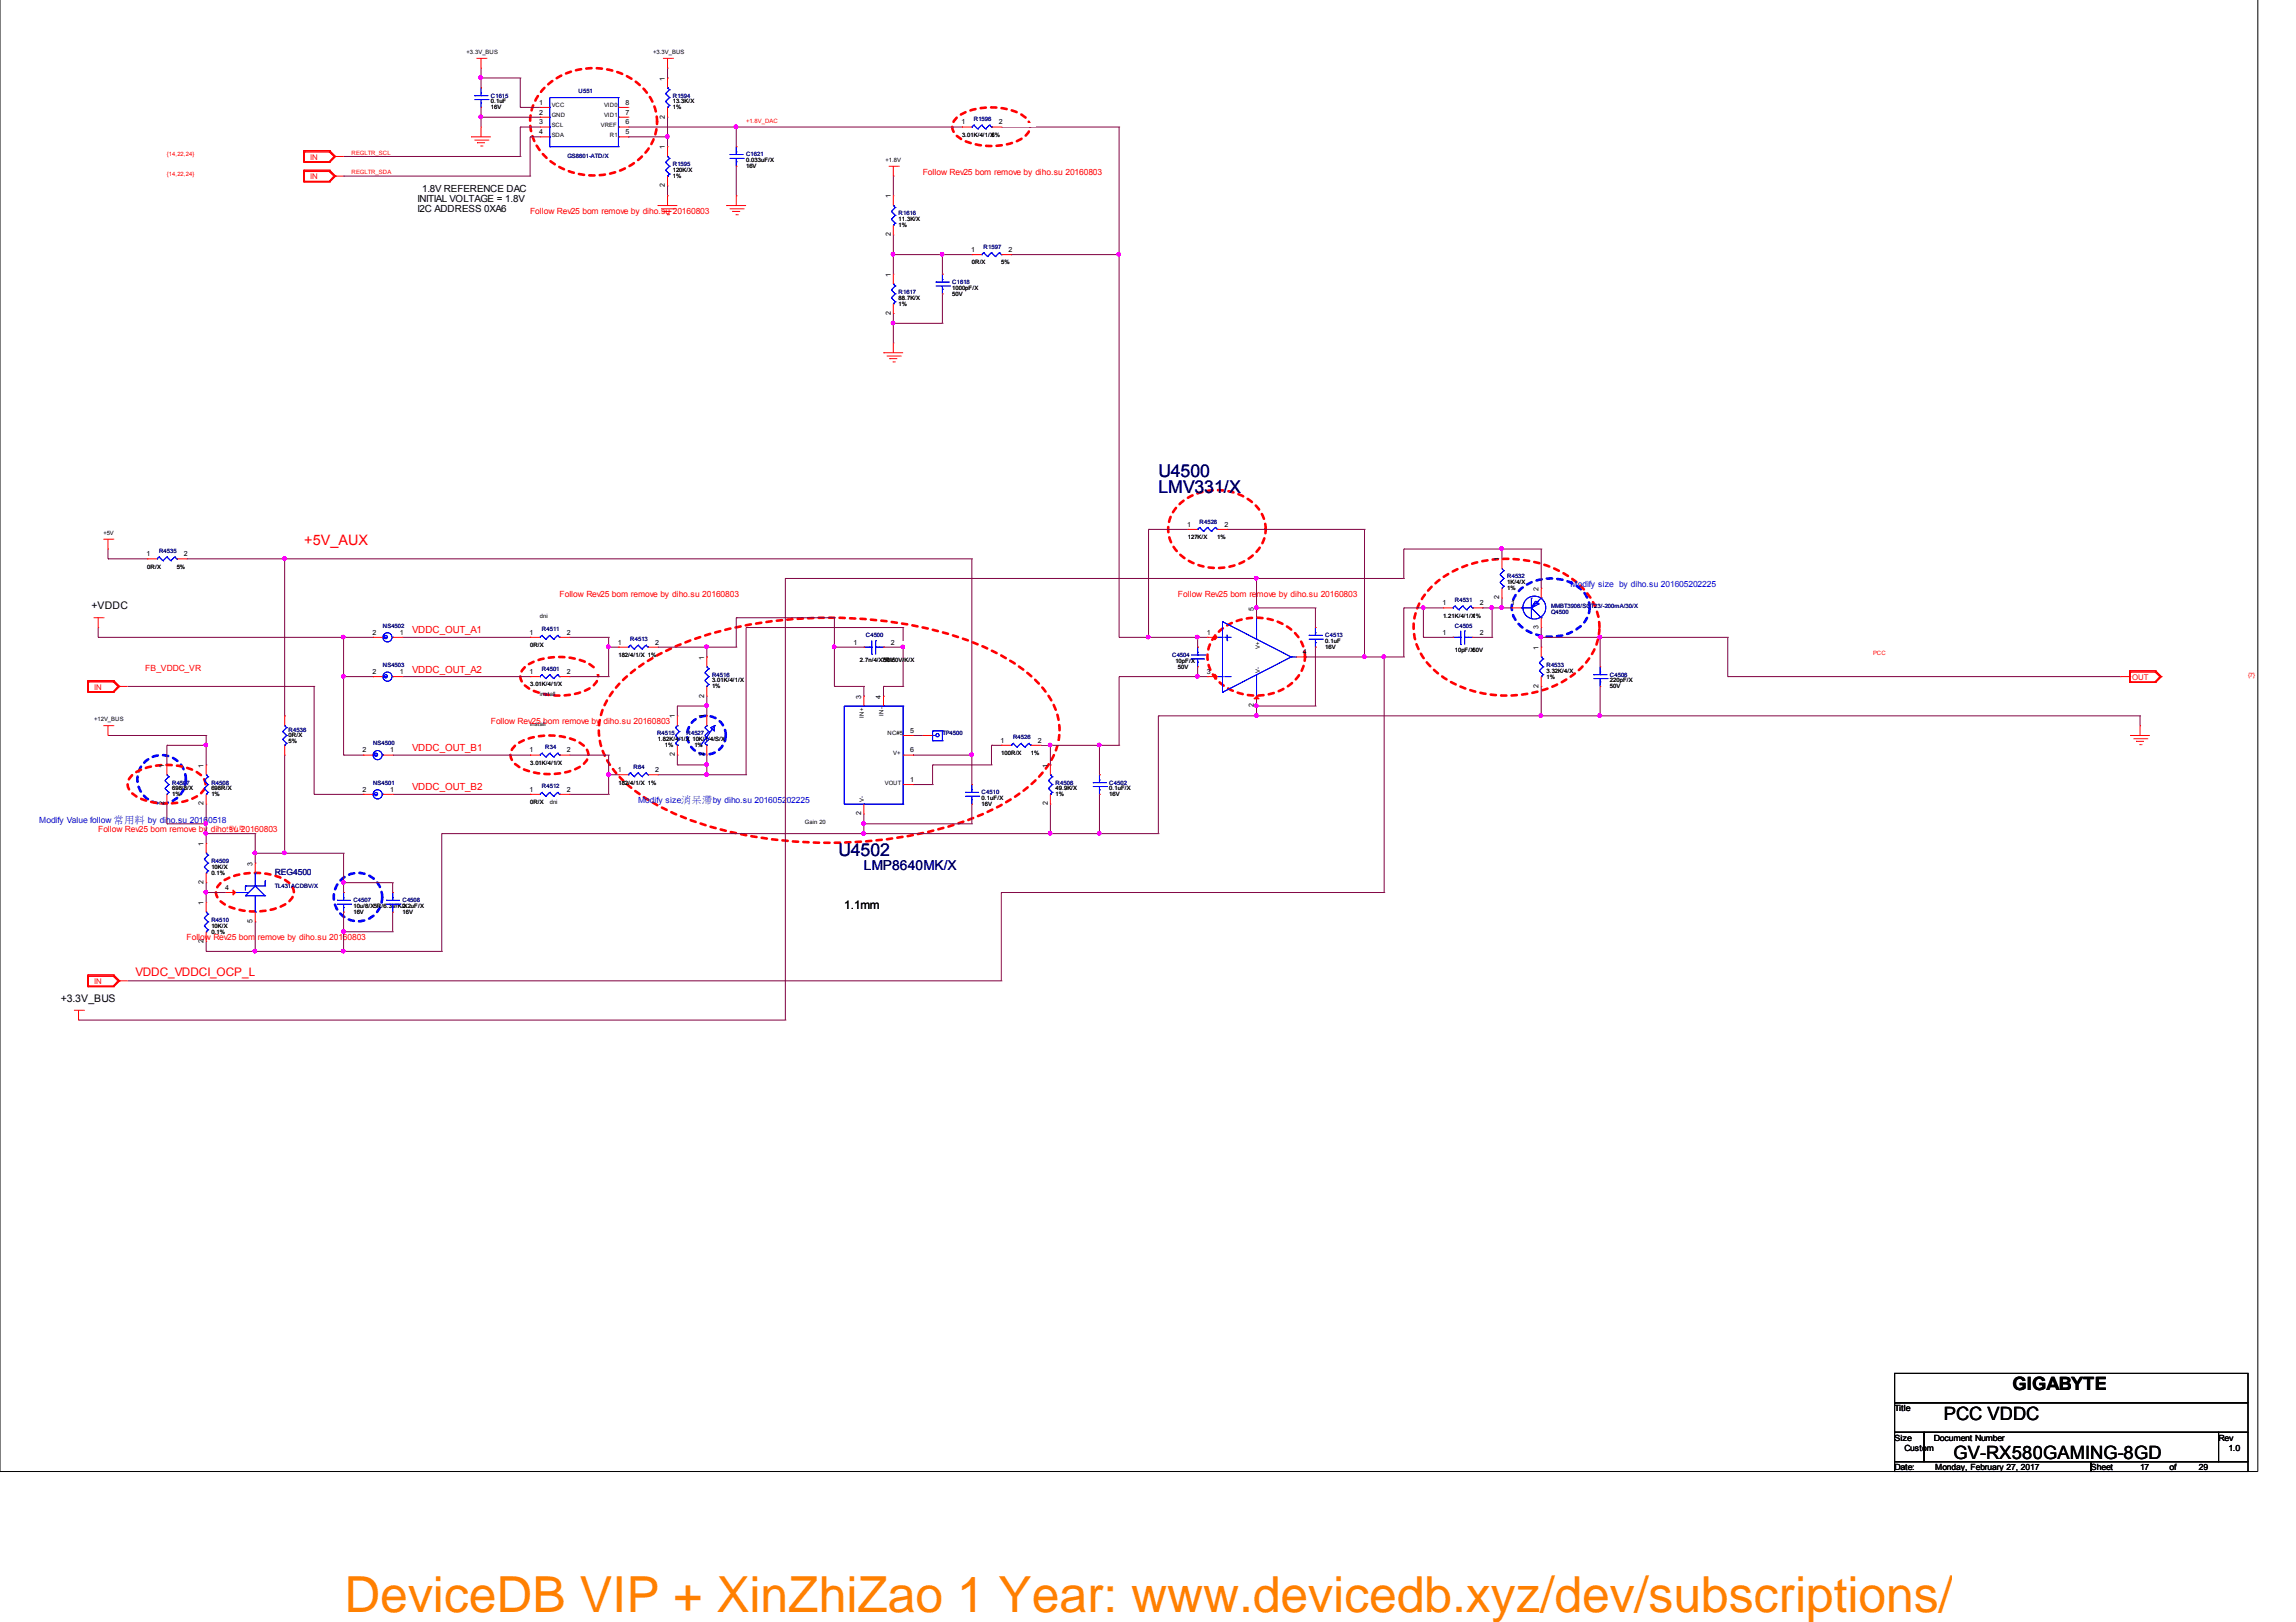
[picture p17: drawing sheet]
<svg xmlns="http://www.w3.org/2000/svg" width="297mm" height="210mm" viewBox="0 0 297 210" stroke-linecap="round" stroke-linejoin="round" font-family="sans-serif">
<defs><g id="words">
<text font-size="6.4" fill="#ff8000" x="44.6" y="208.5">DeviceDB VIP + XinZhiZao 1 Year: www.devicedb.xyz/dev/subscriptions/</text>
<g font-size="2.4">
<text x="260.3" y="179.9">GIGABYTE</text>
<text x="251.5" y="183.7">PCC VDDC</text>
<text x="252.7" y="188.8">GV-RX580GAMING-8GD</text>
</g>
<g font-size="2.3" fill="#000080">
<text x="149.9" y="63.8">LMV331/X</text>
<text x="149.9" y="61.7">U4500</text>
<text x="108.5" y="110.8">U4502</text>
</g>
<text font-size="1.9" fill="#f00" x="39.4" y="70.5">+5V_AUX</text>
<text font-size="1.8" fill="#000080" x="111.8" y="112.5">LMP8640MK/X</text>
<text font-size="1.5" x="109.2" y="117.6">1.1mm</text>
<text font-size="1.5" fill="#f00" x="17.5" y="126.3">VDDC_VDDCI_OCP_L</text>
<g font-size="1.4">
<text x="11.9" y="78.8">+VDDC</text>
<text x="7.9" y="129.6">+3.3V_BUS</text>
</g>
<g font-size="1.3">
<text x="54" y="26.2">INITIAL VOLTAGE = 1.8V</text>
<text x="54" y="27.4">I2C ADDRESS 0XA6</text>
<text x="54.6" y="24.9">1.8V REFERENCE DAC</text>
</g>
<g font-size="1.3" fill="#f00">
<text x="53.3" y="82">VDDC_OUT_A1</text>
<text x="53.3" y="87.1">VDDC_OUT_A2</text>
<text x="53.3" y="97.2">VDDC_OUT_B1</text>
<text x="53.3" y="102.3">VDDC_OUT_B2</text>
</g>
<g font-size="1.3" fill="#00f">
<text x="14.7" y="106.4">常用料</text>
<text x="88.1" y="103.9">消呆滯</text>
</g>
<g font-size="1.1" fill="#f00">
<text x="119.4" y="22.6">Follow Rev25 bom remove by diho.su 20160803</text>
<text x="68.6" y="27.7">Follow Rev25 bom remove by diho.su 20160803</text>
<text x="72.4" y="77.2">Follow Rev25 bom remove by diho.su 20160803</text>
<text x="152.4" y="77.2">Follow Rev25 bom remove by diho.su 20160803</text>
<text x="18.8" y="86.9">FB_VDDC_VR</text>
<text x="63.5" y="93.7">Follow Rev25 bom remove by diho.su 20160803</text>
<text x="12.7" y="107.7">Follow Rev25 bom remove by diho.su 20160803</text>
<text x="24.1" y="121.7">Follow Rev25 bom remove by diho.su 20160803</text>
</g>
<g font-size="1.1" fill="#00f">
<text x="203.2" y="76">Modify size by diho.su 201605202225</text>
<text x="5.1" y="106.4">Modify Value follow</text>
<text x="19.1" y="106.4">by diho.su 20160518</text>
<text x="82.6" y="103.9">Modify size</text>
<text x="92.2" y="103.9">by diho.su 201605202225</text>
</g>
<text font-size="1.1" fill="#000080" x="35.6" y="113.2">REG4500</text>
<g font-size="1.1">
<text x="245.1" y="182.6">Title</text>
<text x="245.1" y="186.5">Size</text>
<text x="245.1" y="190.3">Date:</text>
<text x="246.4" y="187.7">Custom</text>
<text x="250.2" y="186.5">Document Number</text>
<text x="250.4" y="190.3">Monday, February 27, 2017</text>
<text x="270.5" y="190.3">Sheet</text>
<text x="276.9" y="190.3">17</text>
<text x="280.7" y="190.3">of</text>
<text x="284.5" y="190.3">29</text>
<text x="287" y="186.5">Rev</text>
<text x="288.3" y="187.7">1.0</text>
</g>
<g font-size="1" fill="#f00">
<text x="40.1" y="23.2">IN</text>
<text x="40.1" y="20.7">IN</text>
<text x="12.2" y="89.3">IN</text>
<text x="275.8" y="88">OUT</text>
<text x="12.2" y="127.4">IN</text>
</g>
<g font-size=".9">
<text x="86" y="10.4" transform="rotate(-90 86 10.4)">1</text>
<text x="69.8" y="13.6">1</text>
<text x="69.8" y="14.8">2</text>
<text x="69.8" y="16.1">3</text>
<text x="69.8" y="17.4">4</text>
<text x="80.9" y="17.4">5</text>
<text x="80.9" y="16.1">6</text>
<text x="80.9" y="14.8">7</text>
<text x="80.9" y="13.6">8</text>
<text x="86" y="15.3" transform="rotate(-90 86 15.3)">2</text>
<text x="124.4" y="16.1">1</text>
<text x="129.2" y="16.1">2</text>
<text x="86" y="19.3" transform="rotate(-90 86 19.3)">1</text>
<text x="86" y="24.2" transform="rotate(-90 86 24.2)">2</text>
<text x="115.2" y="25.7" transform="rotate(-90 115.2 25.7)">1</text>
<text x="115.2" y="35.8" transform="rotate(-90 115.2 35.8)">1</text>
<text x="115.2" y="30.6" transform="rotate(-90 115.2 30.6)">2</text>
<text x="125.6" y="32.6">1</text>
<text x="130.5" y="32.6">2</text>
<text x="115.2" y="40.7" transform="rotate(-90 115.2 40.7)">2</text>
<text x="19" y="72">1</text>
<text x="23.8" y="72">2</text>
<text x="153.6" y="68.2">1</text>
<text x="158.4" y="68.2">2</text>
<text x="194" y="77.6" transform="rotate(-90 194 77.6)">2</text>
<text x="194" y="72.7" transform="rotate(-90 194 72.7)">1</text>
<text x="199.1" y="76.5" transform="rotate(-90 199.1 76.5)">2</text>
<text x="48.2" y="82.1">2</text>
<text x="51.7" y="82.1">1</text>
<text x="68.5" y="82.1">1</text>
<text x="73.3" y="82.1">2</text>
<text x="79.9" y="83.4">1</text>
<text x="84.8" y="83.4">2</text>
<text x="110.4" y="83.4">1</text>
<text x="115.2" y="83.4">2</text>
<text x="156.1" y="82.1">1</text>
<text x="162.2" y="79" transform="rotate(-90 162.2 79)">5</text>
<text x="186.6" y="82.1">1</text>
<text x="186.6" y="78.3">1</text>
<text x="191.4" y="82.1">2</text>
<text x="191.4" y="78.3">2</text>
<text x="195.5" y="78.3">1</text>
<text x="199.1" y="81.4" transform="rotate(-90 199.1 81.4)">3</text>
<text x="48.2" y="87.2">2</text>
<text x="51.7" y="87.2">1</text>
<text x="68.5" y="87.2">1</text>
<text x="73.3" y="87.2">2</text>
<text x="91.1" y="85.4" transform="rotate(-90 91.1 85.4)">1</text>
<text x="156.1" y="87.2">3</text>
<text x="168.6" y="84.7">4</text>
<text x="199.1" y="89" transform="rotate(-90 199.1 89)">2</text>
<text x="199.1" y="84.1" transform="rotate(-90 199.1 84.1)">1</text>
<text x="87.3" y="93" transform="rotate(-90 87.3 93)">1</text>
<text x="91.1" y="93" transform="rotate(-90 91.1 93)">1</text>
<text x="91.1" y="90.3" transform="rotate(-90 91.1 90.3)">2</text>
<text x="111.4" y="90.4" transform="rotate(-90 111.4 90.4)">3</text>
<text x="114" y="90.4" transform="rotate(-90 114 90.4)">4</text>
<text x="117.8" y="94.8">5</text>
<text x="162.2" y="91.5" transform="rotate(-90 162.2 91.5)">2</text>
<text x="21.3" y="99.3" transform="rotate(-90 21.3 99.3)">1</text>
<text x="26.3" y="99.3" transform="rotate(-90 26.3 99.3)">1</text>
<text x="46.9" y="97.4">2</text>
<text x="50.5" y="97.4">1</text>
<text x="68.5" y="97.4">1</text>
<text x="73.3" y="97.4">2</text>
<text x="79.9" y="99.9">1</text>
<text x="84.8" y="99.9">2</text>
<text x="87.3" y="97.9" transform="rotate(-90 87.3 97.9)">2</text>
<text x="91.1" y="97.9" transform="rotate(-90 91.1 97.9)">2</text>
<text x="117.8" y="101.2">1</text>
<text x="117.8" y="97.4">6</text>
<text x="129.5" y="96.1">1</text>
<text x="134.3" y="96.1">2</text>
<text x="135.6" y="99.3" transform="rotate(-90 135.6 99.3)">1</text>
<text x="21.3" y="104.2" transform="rotate(-90 21.3 104.2)">2</text>
<text x="26.3" y="104.2" transform="rotate(-90 26.3 104.2)">2</text>
<text x="46.9" y="102.5">2</text>
<text x="50.5" y="102.5">1</text>
<text x="68.5" y="102.5">1</text>
<text x="73.3" y="102.5">2</text>
<text x="111.4" y="105.5" transform="rotate(-90 111.4 105.5)">2</text>
<text x="135.6" y="104.2" transform="rotate(-90 135.6 104.2)">2</text>
<text x="26.3" y="109.5" transform="rotate(-90 26.3 109.5)">1</text>
<text x="32.7" y="112" transform="rotate(-90 32.7 112)">3</text>
<text x="26.3" y="117.1" transform="rotate(-90 26.3 117.1)">1</text>
<text x="26.3" y="114.4" transform="rotate(-90 26.3 114.4)">2</text>
<text x="29.1" y="115.2">4</text>
<text x="32.7" y="119.5" transform="rotate(-90 32.7 119.5)">5</text>
<text x="26.3" y="122" transform="rotate(-90 26.3 122)">2</text>
</g>
<g font-size=".8">
<text x="60.4" y="7">+3.3V_BUS</text>
<text x="84.5" y="7">+3.3V_BUS</text>
<text x="63.5" y="13.4">0.1uF</text>
<text x="63.5" y="14.2">16V</text>
<text x="71.4" y="13.9">VCC</text>
<text x="71.4" y="15.2">GND</text>
<text x="71.4" y="16.4">SCL</text>
<text x="71.4" y="17.7">SDA</text>
<text x="77.7" y="16.4">VREF</text>
<text x="78.1" y="15.2">VID1</text>
<text x="78.1" y="13.9">VID0</text>
<text x="78.9" y="17.7">R1</text>
<text x="87" y="14.2">1%</text>
<text x="87" y="13.4">13.3K/X</text>
<text x="124.5" y="17.7">3.01K/4/1/X5%</text>
<text x="87" y="22.3">120K/X</text>
<text x="87" y="23">1%</text>
<text x="96.5" y="21.8">16V</text>
<text x="96.5" y="21">0.033uF/X</text>
<text x="114.6" y="20.9">+1.8V</text>
<text x="116.2" y="28.6">11.3K/X</text>
<text x="116.2" y="29.4">1%</text>
<text x="125.7" y="34.2">0R/X</text>
<text x="129.5" y="34.2">5%</text>
<text x="116.2" y="38.8">88.7K/X</text>
<text x="116.2" y="39.6">1%</text>
<text x="123.2" y="37.5">1000pF/X</text>
<text x="123.2" y="38.3">50V</text>
<text x="13.4" y="69.2">+5V</text>
<text x="153.7" y="69.8">127K/X</text>
<text x="157.5" y="69.8">1%</text>
<text x="19.1" y="73.6">0R/X</text>
<text x="22.9" y="73.6">5%</text>
<text x="195" y="75.6">1K/4/X</text>
<text x="195" y="76.4">1%</text>
<text x="68.6" y="83.7">0R/X</text>
<text x="69.9" y="79.9">dni</text>
<text x="171.4" y="83.2">0.1uF</text>
<text x="186.7" y="79.9">1.21K/4/1/X1%</text>
<text x="68.6" y="88.8">3.01K/4/1/X</text>
<text x="80" y="85">182/4/1/X 1%</text>
<text x="92.1" y="89.1">1%</text>
<text x="92.1" y="88.3">3.01K/4/1/X</text>
<text x="111.3" y="85.7">2.7n/4/X7R/50V/K/X</text>
<text x="114.3" y="85.7">50V</text>
<text x="152.1" y="85.8">10pF/X</text>
<text x="152.4" y="86.5">50V</text>
<text x="163" y="87.1" transform="rotate(-90 163 87.1)">V-</text>
<text x="163" y="84" transform="rotate(-90 163 84)">V+</text>
<text x="171.4" y="84">16V</text>
<text x="188.2" y="84.4">10pF/X50V</text>
<text x="200.1" y="87.1">3.32K/4/X</text>
<text x="200.1" y="87.8">1%</text>
<text x="208.3" y="89.1">50V</text>
<text x="208.3" y="88.3">220pF/X</text>
<text x="12.2" y="93.3">+12V_BUS</text>
<text x="37.3" y="95.4">0R/X</text>
<text x="68.6" y="93.9">install</text>
<text x="69.9" y="90.1">install</text>
<text x="85.1" y="95.9">1.82K/4/1/X 10K/1/4/S/X</text>
<text x="111.8" y="92.9" transform="rotate(-90 111.8 92.9)">IN+</text>
<text x="114.3" y="92.6" transform="rotate(-90 114.3 92.6)">IN-</text>
<text x="114.8" y="95.2">NC#5</text>
<text x="37.3" y="96.2">5%</text>
<text x="68.6" y="99">3.01K/4/1/X</text>
<text x="80" y="101.5">182/4/1/X 1%</text>
<text x="86" y="96.7">1%</text>
<text x="89.8" y="96.7">1%</text>
<text x="114.5" y="101.5">VOUT</text>
<text x="115.6" y="97.7">V+</text>
<text x="129.5" y="97.7">100R/X</text>
<text x="133.3" y="97.7">1%</text>
<text x="22.3" y="102.3">698/8/X</text>
<text x="22.3" y="103.1">1%</text>
<text x="27.3" y="102.3">698R/X</text>
<text x="27.3" y="103.1">1%</text>
<text x="68.6" y="104.1">0R/X</text>
<text x="71.1" y="104.1">dni</text>
<text x="104.1" y="106.6">Gain 20</text>
<text x="111.8" y="103.8" transform="rotate(-90 111.8 103.8)">V-</text>
<text x="127" y="104.3">16V</text>
<text x="127" y="103.6">0.1uF/X</text>
<text x="136.6" y="102.3">49.9K/X</text>
<text x="136.6" y="103.1">1%</text>
<text x="143.5" y="103.1">16V</text>
<text x="143.5" y="102.3">0.1uF/X</text>
<text x="27.3" y="113.2">0.1%</text>
<text x="27.3" y="112.5">10K/X</text>
<text x="45.7" y="117.5">10u/8/X5R/6.3V/K/X</text>
<text x="45.7" y="118.3">16V</text>
<text x="52.1" y="117.5">2.2uF/X</text>
<text x="52.1" y="118.3">16V</text>
<text x="27.3" y="120.1">10K/X</text>
<text x="27.3" y="120.8">0.1%</text>
</g>
<g font-size=".8" fill="#000080">
<text x="63.5" y="12.6">C1615</text>
<text x="74.8" y="12">U551</text>
<text x="87" y="12.6">R1594</text>
<text x="126" y="15.7">R1596</text>
<text x="73.4" y="20.4">GS8601-ATD/X</text>
<text x="87" y="21.5">R1595</text>
<text x="96.5" y="20.2">C1621</text>
<text x="116.2" y="27.9">R1616</text>
<text x="127.3" y="32.2">R1597</text>
<text x="116.2" y="38">R1617</text>
<text x="123.2" y="36.8">C1618</text>
<text x="20.6" y="71.6">R4535</text>
<text x="155.2" y="67.7">R4528</text>
<text x="188.2" y="77.9">R4531</text>
<text x="195" y="74.9">R4532</text>
<text x="49.5" y="81.2">NS4502</text>
<text x="70.1" y="81.7">R4511</text>
<text x="81.5" y="83">R4513</text>
<text x="112" y="82.5">C4500</text>
<text x="171.4" y="82.5">C4513</text>
<text x="188.2" y="81.2">C4505</text>
<text x="200.7" y="78.7">MMBT3906/SOT23/-200mA/30/X</text>
<text x="200.7" y="79.4">Q4500</text>
<text x="49.5" y="86.3">NS4503</text>
<text x="70.1" y="86.8">R4501</text>
<text x="92.1" y="87.6">R4516</text>
<text x="151.6" y="85">C4504</text>
<text x="200.1" y="86.3">R4533</text>
<text x="208.3" y="87.6">C4506</text>
<text x="37.3" y="94.7">R4536</text>
<text x="85" y="95.2">R4515</text>
<text x="88.8" y="95.2">R4527</text>
<text x="121.9" y="95.2">TP4500</text>
<text x="131.1" y="95.7">R4526</text>
<text x="22.3" y="101.5">R4507</text>
<text x="27.3" y="101.5">R4508</text>
<text x="48.3" y="101.5">NS4501</text>
<text x="48.3" y="96.4">NS4500</text>
<text x="70.5" y="97">R34</text>
<text x="82" y="99.5">R64</text>
<text x="136.6" y="101.5">R4506</text>
<text x="143.5" y="101.5">C4502</text>
<text x="70.1" y="102">R4512</text>
<text x="127" y="102.8">C4510</text>
<text x="27.3" y="111.7">R4509</text>
<text x="27.3" y="119.3">R4510</text>
<text x="35.6" y="114.9">TL431ACDBV/X</text>
<text x="45.7" y="116.8">C4507</text>
<text x="52.1" y="116.8">C4508</text>
</g>
<g font-size=".8" fill="#f00">
<text x="96.5" y="15.9">+1.8V_DAC</text>
<text x="21.6" y="22.8">{14,22,24}</text>
<text x="21.6" y="20.2">{14,22,24}</text>
<text x="45.5" y="22.5">REGLTR_SDA</text>
<text x="45.5" y="20">REGLTR_SCL</text>
<text x="242.3" y="84.8">PCC</text>
<text x="290.8" y="87.6">{7}</text>
<text x="29.2" y="107.4">+5V_D</text>
</g>
</g></defs>
<path d="M0 -.1v190.5h292.1v-190.5" fill="none" stroke="#000" stroke-width=".13"/>
<g fill="none" stroke="#00f" stroke-width=".34" stroke-dasharray=".7 .7">
<path d="M196.8 76.2a6.1 6.1 0 0 1 8.2 .5 3.2 3.2 0 0 1-1.1 4.8 6.1 6.1 0 0 1-7.6-1 3 3 0 0 1 .5-4.3z"/>
<circle cx="91.4" cy="95.1" r="2.5"/>
<circle cx="20.9" cy="100.9" r="3.1"/>
<circle cx="46.3" cy="116.1" r="3.1"/>
</g>
<path d="M70.6 11.2a9.2 9.2 0 0 1 13.1 .8 6.2 6.2 0 0 1-1.5 9 9.2 9.2 0 0 1-12.3-1.5 6.1 6.1 0 0 1 .7-8.3zM123.6 15.4a6.4 6.4 0 0 1 4.6-1.5 6.4 6.4 0 0 1 4.7 1.5 1.49 1.49 0 0 1-.5 2.4 8.5 8.5 0 0 1-8.3 0 1.54 1.54 0 0 1-.5-2.4zM152.3 65.5a7.3 7.3 0 0 1 10.2 0 4.3 4.3 0 0 1-.6 6.5 7.4 7.4 0 0 1-9.6-.6 4.2 4.2 0 0 1 0-5.9zM185 76.1a13.9 13.9 0 0 1 11.4-3.7 12.6 12.6 0 0 1 9.1 4.6 6.9 6.9 0 0 1-.7 9.2 13.9 13.9 0 0 1-11.4 3.7 12.6 12.6 0 0 1-9.1-4.6 6.9 6.9 0 0 1 .7-9.2zM66.4 96.7a6.4 6.4 0 0 1 4.7-1.5 6.4 6.4 0 0 1 4.6 1.5 1.49 1.49 0 0 1-.4 2.4 8.5 8.5 0 0 1-8.4 0 1.54 1.54 0 0 1-.5-2.4zM67.7 86.5a6.4 6.4 0 0 1 4.6-1.5 6.4 6.4 0 0 1 4.7 1.5 1.49 1.49 0 0 1-.5 2.4 8.5 8.5 0 0 1-8.3 0 1.54 1.54 0 0 1-.5-2.4zM80.1 88.6a23.3 23.3 0 0 1 8.8-5.6 56.4 56.4 0 0 1 30.5-1.8 34.6 34.6 0 0 1 12.8 5.3 11.2 11.2 0 0 1 4.8 6.7 8.4 8.4 0 0 1-2.5 7.2 23.3 23.3 0 0 1-8.9 5.6 56.4 56.4 0 0 1-30.5 1.8 34.6 34.6 0 0 1-12.7-5.3 11.2 11.2 0 0 1-4.8-6.7 8.4 8.4 0 0 1 2.5-7.2zM157.4 82a7.3 7.3 0 0 1 10.2 0 4.3 4.3 0 0 1-.6 6.5 7.4 7.4 0 0 1-9.6-.5 4.2 4.2 0 0 1 0-6zM16.9 100.5a6.4 6.4 0 0 1 4.6-1.5 6.4 6.4 0 0 1 4.7 1.5 1.49 1.49 0 0 1-.5 2.4 8.5 8.5 0 0 1-8.3 0 1.54 1.54 0 0 1-.5-2.4zM28.3 114.5a6.4 6.4 0 0 1 4.7-1.5 6.4 6.4 0 0 1 4.6 1.5 1.49 1.49 0 0 1-.4 2.4 8.5 8.5 0 0 1-8.4 0 1.54 1.54 0 0 1-.5-2.4z" fill="none" stroke="#f00" stroke-width=".34" stroke-dasharray=".7 .7"/>
<g fill="none" stroke="#800040" stroke-width=".13">
<path d="M62.2 10.1h.1M62.2 11.4h.1M62.2 15.2h.1M62.2 8.8v2.6M62.2 13.9v2.5M62.2 15.2h7.6M62.2 10.1h5.1M67.3 16.4h2.5M67.3 13.9h2.5M67.3 13.9h.1M67.3 10.1h.1M67.3 16.4h.1"/>
<path d="M67.3 10.1v3.8M67.3 16.4v3.8M68.6 17.7h.1M68.6 17.7v5.1M68.6 17.7h1.2M69.8 15.2h.1M81.3 16.4h43.2M86.4 10.1h.1M86.4 8.8v1.3M95.2 16.4h.1M95.2 19h.1M95.2 16.4v2.6"/>
<path d="M124.5 16.4h.1M44.4 22.8h24.2M44.4 20.2h22.9M44.4 20.2h.1M44.4 22.8h.1M67.3 20.2h.1M68.6 22.8h.1M86.4 25.3h.1M86.4 24.1v1.2M95.2 25.3h.1M95.2 21.5v3.8M115.6 22.8h.1"/>
<path d="M115.6 32.9h.1M115.6 22.8v2.5M115.6 32.9v2.6M121.9 38v3.8M115.6 41.8h.1M115.6 40.6h.1M115.6 40.6v3.8M115.6 41.8h6.3M121.9 41.8h.1M14 72.3h.1M14 71v1.3M14 72.3h5"/>
<path d="M19 72.3h.1M24.1 72.3h101.6M36.8 72.3h.1M36.8 72.3v20.3M101.6 74.9h.1M101.6 74.9v57.1M101.6 74.9h80M125.7 72.3h.1M125.7 72.3v29.2M162.6 74.9h.1M162.6 78.7h.1M162.6 79.9h.1"/>
<path d="M162.6 74.9v5M162.6 78.7h7.6M170.2 78.7h.1M170.2 78.7v2.5M181.6 74.9h.1M181.6 71h.1M181.6 71v3.9M181.6 71h17.8M194.3 71h.1M194.3 72.3h.1M194.3 71v1.3M199.4 71h.1"/>
<path d="M199.4 76.1h.1M199.4 71v5.1M12.7 82.5h.1M12.7 81.2v1.3M12.7 82.5h35.6M14 95.2h.1M14 95.2h12.7M16.5 88.8h24.1M21.6 96.4h.1M21.6 96.4v2.6M21.6 96.4h5.1M26.7 96.4h.1"/>
<path d="M26.7 99h.1M26.7 95.2h.1M26.7 95.2v3.8M36.8 92.6h.1M36.8 97.7v12.7M40.6 88.8h.1M40.6 88.8v14M44.4 82.5h.1M44.4 87.6h.1M44.4 97.7h.1M44.4 97.7h2.6M44.4 82.5v15.2"/>
<path d="M44.4 87.6h3.9M47 97.7h.1M48.3 87.6h.1M48.3 82.5h.1M118.1 97.7h.1M118.1 97.7h7.6M125.7 97.7h.1M149.9 92.6h.1M149.9 92.6v15.3M149.9 92.6h127M162.6 91.4h.1M162.6 92.6h.1"/>
<path d="M162.6 90.1v2.5M162.6 91.4h7.6M170.2 91.4h.1M170.2 83.7h.1M170.2 83.7v7.7M199.4 82.5h24.1M199.4 92.6h.1M199.4 88.8h.1M199.4 82.5h.1M199.4 83.7h.1M199.4 81.2v2.5M199.4 88.8v3.8"/>
<path d="M207 92.6h.1M207 82.5h.1M207 82.5v3.8M207 88.8v3.8M223.5 82.5h.1M223.5 87.6h.1M223.5 87.6h50.8M223.5 82.5v5.1M274.3 87.6h.1M276.9 92.6h.1M276.9 93.9h.1M276.9 92.6v1.3"/>
<path d="M21.6 106.6h.1M21.6 104.1v2.5M21.6 106.6h5.1M26.7 107.9h6.3M26.7 106.6h.1M26.7 107.9h.1M26.7 109.1h.1M26.7 104.1v5M33 110.4h.1M33 111.7h.1M33 107.9h.1M33 119.3h.1"/>
<path d="M33 107.9v3.8M33 119.3v3.8M33 110.4h11.5M36.8 110.4h.1M40.6 102.8h.1M40.6 102.8h6.4M44.4 110.4h.1M44.4 114.2h.1M44.4 115.5h.1M44.4 110.4v5.1M44.4 118v5.1M44.4 114.2h6.4"/>
<path d="M47 102.8h.1M50.8 114.2h.1M50.8 114.2v1.3M50.8 118v2.6M57.1 107.9h92.8M57.1 107.9h.1M57.1 107.9v15.2M111.8 106.6h.1M111.8 107.9h.1M111.8 105.3v2.6M111.8 106.6h13.9M125.7 101.5h.1"/>
<path d="M125.7 106.6h.1M125.7 104.1v2.5M135.9 107.9h.1M135.9 104.1v3.8M142.2 107.9h.1M142.2 102.8v5.1M149.9 107.9h.1M10.2 132h91.4M26.7 123.1h.1M26.7 121.8v1.3M26.7 123.1h30.4M33 123.1h.1"/>
<path d="M44.4 120.6h.1M44.4 123.1h.1M44.4 120.6h6.4M50.8 120.6h.1M57.1 123.1h.1M101.6 132h.1"/>
</g>
<g fill="#f0f" stroke="#f0f" stroke-width=".13">
<circle cx="95.2" cy="16.4" r=".21"/>
<circle cx="26.6" cy="96.4" r=".21"/>
<circle cx="162.5" cy="74.8" r=".21"/>
<circle cx="162.5" cy="78.6" r=".21"/>
<circle cx="62.2" cy="10" r=".21"/>
<circle cx="194.3" cy="71" r=".21"/>
<circle cx="36.8" cy="72.3" r=".21"/>
<circle cx="125.7" cy="97.7" r=".21"/>
<circle cx="26.6" cy="106.6" r=".21"/>
<circle cx="26.6" cy="107.8" r=".21"/>
<circle cx="36.8" cy="110.4" r=".21"/>
<circle cx="33" cy="110.4" r=".21"/>
<circle cx="44.4" cy="114.2" r=".21"/>
<circle cx="44.4" cy="82.4" r=".21"/>
<circle cx="44.4" cy="87.5" r=".21"/>
<circle cx="33" cy="123.1" r=".21"/>
<circle cx="44.4" cy="120.5" r=".21"/>
<circle cx="44.4" cy="123.1" r=".21"/>
<circle cx="111.7" cy="106.6" r=".21"/>
<circle cx="111.7" cy="107.8" r=".21"/>
<circle cx="62.2" cy="15.1" r=".21"/>
<circle cx="115.5" cy="41.8" r=".21"/>
<circle cx="162.5" cy="91.3" r=".21"/>
<circle cx="162.5" cy="92.6" r=".21"/>
<circle cx="142.2" cy="107.8" r=".21"/>
<circle cx="135.8" cy="107.8" r=".21"/>
<circle cx="199.3" cy="92.6" r=".21"/>
<circle cx="207" cy="92.6" r=".21"/>
<circle cx="207" cy="82.4" r=".21"/>
<circle cx="199.3" cy="82.4" r=".21"/>
<circle cx="115.5" cy="32.9" r=".21"/>
</g>
<path d="M115.7 32.9h.4v4.6h-.4z" fill="#fff"/>
<g fill="none" stroke="#800040" stroke-width=".13">
<path d="M115.6 32.9h.1M115.6 32.9h10.1M115.6 30.4v2.5M121.9 32.9h.1M121.9 35.5h.1M121.9 32.9v2.6M125.7 32.9h.1M95.2 79.9h.1M95.2 79.9v3.8M95.2 79.9h12.7M107.9 79.9h.1M107.9 79.9v8.9"/>
<path d="M85.1 83.7h10.2M91.4 83.7h.1M91.4 85h.1M91.4 83.7v1.3M95.2 83.7h.1M107.9 83.7h.1M107.9 88.8h.1M107.9 83.7h3.9M107.9 88.8h3.9M111.8 88.8h.1M111.8 90.1h.1M111.8 83.7h.1"/>
<path d="M111.8 88.8v1.3"/>
</g>
<g fill="#f0f" stroke="#f0f" stroke-width=".13">
<circle cx="115.5" cy="32.9" r=".21"/>
<circle cx="121.9" cy="32.9" r=".21"/>
<circle cx="91.4" cy="83.7" r=".21"/>
<circle cx="107.9" cy="83.7" r=".21"/>
</g>
<path d="M112 83h4.5v.4h-4.5z" fill="#fff"/>
<g fill="none" stroke="#800040" stroke-width=".13">
<path d="M87.6 99h.1M87.6 97.7h.1M87.6 97.7v1.3M87.6 99h3.8M91.4 99h.1M91.4 97.7v2.6M96.5 81.2h.1M96.5 81.2v19.1M96.5 81.2h20.3M114.3 88.8h.1M114.3 90.1h.1M114.3 83.7h.1"/>
<path d="M114.3 88.8v1.3M114.3 88.8h2.5M114.3 83.7h2.5M116.8 81.2h.1M116.8 83.7h.1M116.8 88.8h.1M116.8 81.2v7.6M85.1 100.3h11.4M91.4 100.3h.1M96.5 100.3h.1"/>
</g>
<g fill="#f0f" stroke="#f0f" stroke-width=".13">
<circle cx="91.4" cy="100.2" r=".21"/>
<circle cx="116.8" cy="83.7" r=".21"/>
<circle cx="91.4" cy="98.9" r=".21"/>
</g>
<path d="M114.6 83h4.4v.4h-4.4z" fill="#fff"/>
<path d="M134.6 96.4h1.3M135.9 96.4h.1" fill="none" stroke="#800040" stroke-width=".13"/>
<circle cx="135.8" cy="96.4" r=".21" fill="#f0f" stroke="#f0f" stroke-width=".13"/>
<path d="M134.6 95.9h4.5v.5h-4.5z" fill="#fff"/>
<g fill="none" stroke="#800040" stroke-width=".13">
<path d="M129.5 16.4h15.3M144.8 16.4h.1M135.9 99h.1M142.2 96.4h.1M142.2 96.4v3.9M144.8 96.4h.1M144.8 87.6h.1M144.8 87.6v8.8M144.8 87.6h11.4M144.8 96.4h-8.9v2.6M154.9 87.6h.1M154.9 86.3v1.3"/>
<path d="M156.2 87.6h.1M142.2 100.3h.1"/>
</g>
<g fill="#f0f" stroke="#f0f" stroke-width=".13">
<circle cx="135.8" cy="96.4" r=".21"/>
<circle cx="142.2" cy="96.4" r=".21"/>
<circle cx="154.9" cy="87.5" r=".21"/>
</g>
<path d="M129.5 15.9h4.5v.5h-4.5z" fill="#fff"/>
<g fill="none" stroke="#800040" stroke-width=".13">
<path d="M144.8 16.4v66.1M130.8 32.9h.1M130.8 32.9h14M144.8 32.9h.1M148.6 68.5h5.1M148.6 68.5h.1M148.6 68.5v14M144.8 82.5h.1M144.8 82.5h11.4M148.6 82.5h.1M154.9 82.5h.1M154.9 83.7h.1"/>
<path d="M154.9 82.5v1.2M156.2 82.5h.1M190.5 82.5h2.5M193 82.5h.1"/>
</g>
<g fill="#f0f" stroke="#f0f" stroke-width=".13">
<circle cx="144.7" cy="32.9" r=".21"/>
<circle cx="148.5" cy="82.4" r=".21"/>
<circle cx="154.9" cy="82.4" r=".21"/>
</g>
<path d="M190.8 81.7h4.4v.4h-4.4z" fill="#fff"/>
<path d="M191.8 78.7h.1M191.8 78.7h3.8M193 78.7h.1M193 78.7v3.8M194.3 78.7h.1M194.3 77.4v1.3M195.6 78.7h.1M118.1 95.2h1.3M119.4 95.2h.1" fill="none" stroke="#800040" stroke-width=".13"/>
<g fill="#f0f" stroke="#f0f" stroke-width=".13">
<circle cx="193" cy="78.6" r=".21"/>
<circle cx="194.3" cy="78.6" r=".21"/>
</g>
<path d="M118.4 94.4h5.3v.4h-5.3z" fill="#fff"/>
<path d="M118.1 101.5h2.5M120.6 101.5h.1" fill="none" stroke="#800040" stroke-width=".13"/>
<path d="M118.4 100.8h5.8v.4h-5.8z" fill="#fff"/>
<path d="M120.6 99h.1M120.6 99v2.5M120.6 99h7.7M128.3 99h.1M128.3 96.4h.1M128.3 96.4v2.6M128.3 96.4h1.2M129.5 96.4h.1M26.7 115.5h.1M26.7 115.5v1.3" fill="none" stroke="#800040" stroke-width=".13"/>
<circle cx="26.6" cy="115.5" r=".21" fill="#f0f" stroke="#f0f" stroke-width=".13"/>
<path d="M26.8 115.5h.4v4.6h-.4z" fill="#fff"/>
<path d="M86.4 17.7h.1M86.4 17.7v1.3M26.7 114.2h.1M26.7 115.5h.1M26.7 114.2v1.3M26.7 115.5h2.5" fill="none" stroke="#800040" stroke-width=".13"/>
<g fill="#f0f" stroke="#f0f" stroke-width=".13">
<circle cx="26.6" cy="115.5" r=".21"/>
<circle cx="86.3" cy="17.7" r=".21"/>
</g>
<path d="M86.5 17.7h.4v4.6h-.4z" fill="#fff"/>
<path d="M81.3 17.7h.1M81.3 17.7h5.1M86.4 17.7h.1M86.4 15.2v2.5M73.7 97.7h5M78.7 97.7h.1M78.7 97.7v5.1M73.7 102.8h5M73.7 102.8h.1M78.7 100.3h.1M78.7 102.8h.1" fill="none" stroke="#800040" stroke-width=".13"/>
<g fill="#f0f" stroke="#f0f" stroke-width=".13">
<circle cx="86.3" cy="17.7" r=".21"/>
<circle cx="78.7" cy="100.2" r=".21"/>
</g>
<path d="M73.9 102h4.5v.5h-4.5z" fill="#fff"/>
<path d="M73.7 87.6h5M73.7 87.6h.1M73.7 82.5h5M78.7 82.5h.1M78.7 83.7h.1M78.7 87.6h.1M78.7 82.5v5.1M78.7 100.3h1.3M80 100.3h.1" fill="none" stroke="#800040" stroke-width=".13"/>
<g fill="#f0f" stroke="#f0f" stroke-width=".13">
<circle cx="78.7" cy="100.2" r=".21"/>
<circle cx="78.7" cy="83.7" r=".21"/>
</g>
<path d="M73.9 86.8h4.5v.4h-4.5z" fill="#fff"/>
<path d="M78.7 83.7h1.3M80 83.7h.1M87.6 91.4h.1M87.6 91.4v1.2" fill="none" stroke="#800040" stroke-width=".13"/>
<circle cx="78.7" cy="83.7" r=".21" fill="#f0f" stroke="#f0f" stroke-width=".13"/>
<path d="M87.8 91.4h.3v4.5h-.3z" fill="#fff"/>
<g fill="none" stroke="#800040" stroke-width=".13">
<path d="M158.7 68.5h17.8M158.7 68.5h.1M176.5 68.5h.1M176.5 68.5v16.5M181.6 78.7h.1M181.6 78.7v6.3M181.6 78.7h5.1M184.1 78.7h.1M184.1 78.7v3.8M50.8 97.7h17.8M52.1 82.5h16.5M52.1 87.6h16.5"/>
<path d="M68.6 82.5h.1M68.6 87.6h.1M68.6 97.7h.1M87.6 91.4h3.8M91.4 91.4h.1M91.4 92.6h.1M91.4 90.1v2.5M168.9 85h.1M168.9 85h12.7M176.5 85h.1M179.1 85h.1M179.1 85v30.5"/>
<path d="M181.6 85h.1M184.1 82.5h.1M184.1 82.5h3.9M188 82.5h.1M50.8 102.8h17.8M68.6 102.8h.1M129.5 115.5h.1M129.5 115.5v11.4M129.5 115.5h49.6M179.1 115.5h.1M16.5 126.9h113M129.5 126.9h.1"/>
</g>
<g fill="#f0f" stroke="#f0f" stroke-width=".13">
<circle cx="91.4" cy="91.3" r=".21"/>
<circle cx="179" cy="85" r=".21"/>
<circle cx="176.5" cy="85" r=".21"/>
<circle cx="184.1" cy="78.6" r=".21"/>
<circle cx="95.2" cy="16.4" r=".21"/>
<circle cx="26.6" cy="96.4" r=".21"/>
<circle cx="162.5" cy="74.8" r=".21"/>
<circle cx="162.5" cy="78.6" r=".21"/>
<circle cx="62.2" cy="10" r=".21"/>
<circle cx="194.3" cy="71" r=".21"/>
<circle cx="36.8" cy="72.3" r=".21"/>
<circle cx="125.7" cy="97.7" r=".21"/>
<circle cx="26.6" cy="106.6" r=".21"/>
<circle cx="26.6" cy="107.8" r=".21"/>
<circle cx="36.8" cy="110.4" r=".21"/>
<circle cx="33" cy="110.4" r=".21"/>
<circle cx="44.4" cy="114.2" r=".21"/>
<circle cx="44.4" cy="82.4" r=".21"/>
<circle cx="44.4" cy="87.5" r=".21"/>
<circle cx="33" cy="123.1" r=".21"/>
<circle cx="44.4" cy="120.5" r=".21"/>
<circle cx="44.4" cy="123.1" r=".21"/>
<circle cx="111.7" cy="106.6" r=".21"/>
<circle cx="111.7" cy="107.8" r=".21"/>
<circle cx="62.2" cy="15.1" r=".21"/>
<circle cx="115.5" cy="41.8" r=".21"/>
<circle cx="162.5" cy="91.3" r=".21"/>
<circle cx="162.5" cy="92.6" r=".21"/>
<circle cx="142.2" cy="107.8" r=".21"/>
<circle cx="135.8" cy="107.8" r=".21"/>
<circle cx="199.3" cy="92.6" r=".21"/>
<circle cx="207" cy="92.6" r=".21"/>
<circle cx="207" cy="82.4" r=".21"/>
<circle cx="199.3" cy="82.4" r=".21"/>
<circle cx="115.5" cy="32.9" r=".21"/>
<circle cx="121.9" cy="32.9" r=".21"/>
<circle cx="91.4" cy="83.7" r=".21"/>
<circle cx="107.9" cy="83.7" r=".21"/>
<circle cx="91.4" cy="100.2" r=".21"/>
<circle cx="116.8" cy="83.7" r=".21"/>
<circle cx="91.4" cy="98.9" r=".21"/>
<circle cx="135.8" cy="96.4" r=".21"/>
<circle cx="142.2" cy="96.4" r=".21"/>
<circle cx="154.9" cy="87.5" r=".21"/>
<circle cx="144.7" cy="32.9" r=".21"/>
<circle cx="148.5" cy="82.4" r=".21"/>
<circle cx="154.9" cy="82.4" r=".21"/>
<circle cx="193" cy="78.6" r=".21"/>
<circle cx="194.3" cy="78.6" r=".21"/>
<circle cx="26.6" cy="115.5" r=".21"/>
<circle cx="86.3" cy="17.7" r=".21"/>
<circle cx="78.7" cy="100.2" r=".21"/>
<circle cx="78.7" cy="83.7" r=".21"/>
</g>
<g fill="none" stroke="#f00" stroke-width=".13">
<path d="M39.3 19.5h3.4M39.3 19.5h.1M39.3 19.5v1.5M39.4 19.7h.1M39.4 19.7v1.2M39.4 19.7h3.2M42.6 19.7l.7 .5M42.6 19.5l.7 .7M42.6 19.7h.1M42.6 19.5h.1M42.6 19.7l.6 .5M42.7 19.5h.1"/>
<path d="M42.7 19.5l.7 .7M61 17.7h2.5M61 17.7h.1M61.4 18.1h1.8M61.6 7.5h1.3M61.7 18.5h1M61.7 18.5h.1M62.1 18.9h.3M62.2 16.4h.1M62.2 8.8h.1M62.2 11.4h.1M62.2 13.9h.1"/>
<path d="M62.2 7.5v1.3M62.2 16.4v1.3M62.4 18.9h.1M62.9 7.5h.1M63.2 18.1h.1M69.8 13.9h.1M69.8 15.2h.1M69.8 16.4h.1M69.8 17.7h.1M69.9 17.7h1.2M69.9 16.4h1.2M69.9 13.9h1.2"/>
<path d="M69.9 15.2h1.2M80 17.7h1.3M80 16.4h1.3M80 13.9h1.3M80 15.2h1.3M81.3 17.7h.1M81.3 16.4h.1M81.3 15.2h.1M81.3 13.9h.1M85.8 7.5h1.2M86.4 8.8h.1M86.4 19h.1"/>
<path d="M86.4 10.1h.1M86.4 15.2h.1M86.4 7.5v1.3M86.4 10.1v1.3M86.4 13.9v1.3M86.4 19v1.2M87 7.5h.1M95.2 19h.1M124.5 16.4h.1M124.5 16.4h1.2M128.3 16.4h1.2M129.5 16.4h.1"/>
<path d="M39.3 22h3.4M39.3 22h.1M39.3 23.6h.1M39.3 21h.1M39.3 22v1.6M39.3 23.6h3.4M39.3 21h3.4M39.4 22.2h.1M39.4 23.5h.1M39.4 20.9h.1M39.4 22.2v1.3M39.4 23.5h3.2"/>
<path d="M39.4 20.9h3.2M39.4 22.2h3.2M42.6 22.2l.7 .6M42.6 22l.7 .8M42.6 22.2h.1M42.6 23.5h.1M42.6 22h.1M42.6 23.6h.1M42.6 20.9h.1M42.6 21h.1M42.6 22.2l.6 .6M42.7 22h.1"/>
<path d="M42.7 23.6h.1M42.7 21h.1M42.7 22l.7 .8M43.2 22.8h1.2M43.2 20.2h1.2M43.2 22.8l-.6 .7M43.2 20.2l-.6 .7M43.2 22.8h.1M43.2 20.2h.1M43.3 22.8h.1M43.3 20.2h.1M43.3 22.8l-.7 .8"/>
<path d="M43.3 22.8l-.7 .7M43.3 20.2l-.7 .8M43.3 20.2l-.7 .7M43.4 22.8l-.7 .8M43.4 20.2l-.7 .8M43.4 22.8h.1M43.4 20.2h.1M85.1 26.6h2.5M85.1 26.6h.1M85.5 27h1.8M85.9 27.4h.1M85.9 27.4h1"/>
<path d="M86.3 27.8h.2M86.4 25.3h.1M86.4 24.1h.1M86.4 22.8v1.3M86.4 25.3v1.3M86.5 27.8h.1M87.3 27h.1M94 26.6h.1M94 26.6h2.5M94.4 27h1.8M94.7 27.4h.1M94.7 27.4h1.1"/>
<path d="M95.2 27.8h.2M95.2 25.3h.1M95.2 21.5h.1M95.2 25.3v1.3M95.4 27.8h.1M96.2 27h.1M115 21.5h1.2M115.6 22.8h.1M115.6 35.5h.1M115.6 25.3h.1M115.6 30.4h.1M115.6 21.5v1.3"/>
<path d="M115.6 25.3v1.3M115.6 29.1v1.3M115.6 35.5v1.3M115.6 39.3v1.3M116.2 21.5h.1M121.9 35.5h.1M121.9 38h.1M125.7 32.9h.1M125.7 32.9h1.3M129.5 32.9h1.3M130.8 32.9h.1M114.3 45.6h.1"/>
<path d="M114.3 45.6h2.5M114.7 46.1h1.8M115.1 46.4h.1M115.1 46.4h1M115.5 46.8h.2M115.6 44.4h.1M115.6 40.6h.1M115.6 44.4v1.2M115.7 46.8h.1M116.5 46.1h.1M12.1 79.9h1.3M12.7 79.9v1.3"/>
<path d="M13.4 79.9h.1M13.4 69.8h1.2M14 71h.1M14 69.8v1.2M14.6 69.8h.1M19 72.3h1.3M19 72.3h.1M22.9 72.3h1.2M24.1 72.3h.1M153.7 68.5h.1M153.7 68.5h1.2M157.5 68.5h1.2"/>
<path d="M158.7 68.5h.1M162.6 79.9h.1M186.7 78.7h1.3M186.7 78.7h.1M190.5 78.7h1.3M191.8 78.7h.1M194.3 72.3h.1M194.3 77.4h.1M194.3 72.3v1.3M194.3 76.1v1.3M195.6 78.7h1.2M195.6 78.7h.1"/>
<path d="M199.4 76.1h.1M199.4 76.1v1.3M199.4 79.9v1.3M11.3 88.1h3.4M11.3 88.1h.1M11.3 89.6h.1M11.3 88.1v1.5M11.3 89.6h3.4M11.4 88.2h3.2M11.4 88.2h.1M11.4 89.5h.1M11.4 88.2v1.3"/>
<path d="M11.4 89.5h3.2M12.7 81.2h.1M13.4 93.9h1.2M14 95.2h.1M14 93.9v1.3M14.6 88.2l.8 .6M14.6 88.1l.8 .7M14.6 93.9h.1M14.6 88.2h.1M14.6 89.5h.1M14.6 88.1h.1M14.6 89.6h.1"/>
<path d="M14.6 88.2l.6 .6M14.7 88.1l.8 .7M14.7 88.1h.1M14.7 89.6h.1M15.2 88.8h1.3M15.2 88.8l-.6 .7M15.2 88.8h.1M15.4 88.8h.1M15.4 88.8l-.8 .8M15.4 88.8l-.8 .7M15.5 88.8h.1M15.5 88.8l-.8 .8"/>
<path d="M21.6 99h.1M21.6 99v1.3M26.7 99h.1M26.7 99v1.3M36.8 92.6h.1M36.8 97.7h.1M36.8 92.6v1.3M36.8 96.4v1.3M47 97.7h.1M47 97.7h1.3M48.3 87.6h1.2M48.3 82.5h1.2"/>
<path d="M48.3 87.6h.1M48.3 82.5h.1M49.5 97.7h1.3M50.8 97.7h.1M50.8 87.6h1.3M50.8 82.5h1.3M52.1 87.6h.1M52.1 82.5h.1M68.6 97.7h.1M68.6 87.6h.1M68.6 82.5h.1M68.6 87.6h1.2"/>
<path d="M68.6 82.5h1.2M68.6 97.7h1.2M72.4 87.6h1.3M72.4 82.5h1.3M72.4 97.7h1.3M73.7 97.7h.1M73.7 87.6h.1M73.7 82.5h.1M80 83.7h1.3M80 83.7h.1M83.8 83.7h1.3M85.1 83.7h.1"/>
<path d="M87.6 92.6h.1M87.6 97.7h.1M87.6 92.6v1.3M87.6 96.4v1.3M91.4 92.6h.1M91.4 97.7h.1M91.4 85h.1M91.4 90.1h.1M91.4 85v1.3M91.4 88.8v1.3M91.4 92.6v1.3M91.4 96.4v1.3"/>
<path d="M111.8 83.7h.1M111.8 90.1h.1M111.8 90.1v1.3M114.3 83.7h.1M114.3 90.1h.1M114.3 90.1v1.3M116.8 95.2h1.3M116.8 97.7h1.3M118.1 95.2h.1M118.1 97.7h.1M119.4 95.2h.1M119.4 95.2h1.2"/>
<path d="M129.5 96.4h1.3M129.5 96.4h.1M133.3 96.4h1.3M134.6 96.4h.1M135.9 99h.1M135.9 99v1.3M154.9 83.7h.1M154.9 86.3h.1M156.2 82.5h.1M156.2 87.6h.1M156.2 87.6h1.3M156.2 82.5h1.3"/>
<path d="M162.6 90.1h.1M167.6 85h1.3M168.9 85h.1M170.2 81.2h.1M170.2 83.7h.1M188 82.5h.1M190.5 82.5h.1M199.4 81.2h.1M199.4 83.7h.1M199.4 88.8h.1M199.4 83.7v1.3M199.4 87.6v1.2"/>
<path d="M207 86.3h.1M207 88.8h.1M274.3 87.6h1.3M275.5 86.8h3.4M275.5 86.8h.1M275.5 88.3h.1M275.5 86.8v1.5M275.5 88.3h3.4M275.6 87h3.2M275.6 95.2h.1M275.6 87.6h.1M275.6 87h.1"/>
<path d="M275.6 88.2h.1M275.6 88.2h3.2M275.6 87v1.2M275.6 95.2h2.5M276 95.6h1.8M276.4 95.9h.1M276.4 95.9h1M276.8 96.4h.2M276.9 93.9h.1M276.9 93.9v1.3M277 96.4h.1M277.8 95.6h.1"/>
<path d="M278.8 87l.8 .6M278.8 86.8l.8 .8M278.8 87l.6 .6M278.8 87h.1M278.8 86.8h.1M278.8 88.3h.1M278.8 88.2h.1M278.9 86.8l.8 .8M278.9 86.8h.1M278.9 88.3h.1M279.4 87.6h.1M279.4 87.6l-.6 .6"/>
<path d="M279.6 87.6h.1M279.6 87.6l-.8 .6M279.6 87.6l-.8 .7M279.7 87.6h.1M279.7 87.6l-.8 .7M21.6 104.1h.1M21.6 102.8v1.3M26.7 116.8h.1M26.7 109.1h.1M26.7 114.2h.1M26.7 104.1h.1M26.7 102.8v1.3"/>
<path d="M26.7 109.1v1.3M26.7 113v1.2M26.7 116.8v1.2M29.2 115.5h1.3M29.2 115.5h.1M33 111.7h.1M33 119.3h.1M33 111.7v1.3M33 118v1.3M44.4 115.5h.1M44.4 118h.1M47 102.8h.1"/>
<path d="M47 102.8h1.3M49.5 102.8h1.3M50.8 102.8h.1M50.8 115.5h.1M50.8 118h.1M68.6 102.8h.1M68.6 102.8h1.2M72.4 102.8h1.3M73.7 102.8h.1M80 100.3h1.3M80 100.3h.1M83.8 100.3h1.3"/>
<path d="M85.1 100.3h.1M111.8 105.3h.1M111.8 104.1v1.2M116.8 101.5h1.3M118.1 101.5h.1M125.7 101.5h.1M125.7 104.1h.1M135.9 104.1h.1M135.9 102.8v1.3M142.2 100.3h.1M142.2 102.8h.1M9.6 130.7h1.2"/>
<path d="M10.2 132h.1M10.2 130.7v1.3M10.8 130.7h.1M11.3 126.2h3.4M11.3 126.2h.1M11.3 127.7h.1M11.3 126.2v1.5M11.3 127.7h3.4M11.4 126.3h3.2M11.4 126.3h.1M11.4 127.6h.1M11.4 126.3v1.3"/>
<path d="M11.4 127.6h3.2M14.6 126.3l.8 .6M14.6 126.2l.8 .7M14.6 126.3h.1M14.6 127.6h.1M14.6 126.2h.1M14.6 127.7h.1M14.6 126.3l.6 .6M14.7 126.2l.8 .7M14.7 126.2h.1M14.7 127.7h.1M15.2 126.9h1.3"/>
<path d="M15.2 126.9l-.6 .7M15.2 126.9h.1M15.4 126.9h.1M15.4 126.9l-.8 .8M15.4 126.9l-.8 .7M15.5 126.9h.1M15.5 126.9l-.8 .8M26.7 121.8h.1M26.7 120.6v1.2"/>
</g>
<path d="M245.1 177.7h45.7v3.8h-45.7zM245.1 185.3h3.8v3.9h-3.8zM245.1 189.2h25.4v1.2h-25.4zM245.1 181.5h45.7v3.8h-45.7zM248.9 185.3h38.1v3.9h-38.1zM270.5 189.2h20.3v1.2h-20.3zM287 185.3h3.8v3.9h-3.8z" fill="none" stroke="#000" stroke-width=".13"/>
<g fill="none" stroke="#00f" stroke-width=".13">
<path d="M61.4 12.4h1.8M61.4 12.4h.1M61.4 12.9h1.8M62.2 13.3h.1M62.2 12h.1M62.2 12.4h.1M62.2 11.4v1M62.2 12.9v1M63.2 12.9h.1M71.1 19h8.9M71.1 17.7h.1M71.1 16.4h.1"/>
<path d="M71.1 15.2h.1M71.1 13.9h.1M71.1 19h.1M80 13.9h.1M80 15.2h.1M80 16.4h.1M80 17.7h.1M80 19h.1M80 12.6h.1M80 12.6v6.4M80 12.6h-8.9v6.4M86.1 12.1h.1"/>
<path d="M86.1 13.1h.1M86.1 13.1l.5 .5M86.1 12.1l.5 .5M86.4 13.9h.1M86.4 11.4h.1M86.4 11.4l.2 .2M86.6 13.6h.1M86.6 12.6h.1M86.6 11.6h.1M86.6 11.6l-.5 .5M86.6 12.6l-.5 .5M86.6 13.6l-.2 .3"/>
<path d="M94.4 20h.1M94.4 20h1.8M95.2 19.7h.1M95.2 20h.1M95.2 19v1M125.7 16.4h.1M126 16.2l-.3 .2M126 16.2h.1M126 16.2l.5 .5M126.5 16.7h.1M127 16.2l-.5 .5M127 16.2h.1"/>
<path d="M127 16.2l.5 .5M127.5 16.7h.1M128 16.2l-.5 .5M128 16.2h.1M128 16.2l.3 .2M128.3 16.4h.1M86.1 21h.1M86.1 22h.1M86.1 22l.5 .5M86.1 21l.5 .5M86.4 22.8h.1M86.4 20.2h.1"/>
<path d="M86.4 20.2l.2 .3M86.6 22.5h.1M86.6 21.5h.1M86.6 20.5h.1M86.6 20.5l-.5 .5M86.6 21.5l-.5 .5M86.6 22.5l-.2 .3M94.4 20.5h1.8M95.2 20.9h.1M95.2 20.5v1M96.2 20.5h.1M115.3 37.5h.1"/>
<path d="M115.3 38.5h.1M115.3 27.4h.1M115.3 28.4h.1M115.3 38.5l.5 .5M115.3 37.5l.5 .5M115.3 28.4l.5 .5M115.3 27.4l.5 .5M115.6 39.3h.1M115.6 36.8h.1M115.6 29.1h.1M115.6 26.6h.1M115.6 36.8l.2 .2"/>
<path d="M115.6 26.6l.2 .3M115.8 39h.1M115.8 38h.1M115.8 37h.1M115.8 28.9h.1M115.8 27.9h.1M115.8 26.9h.1M115.8 37l-.5 .5M115.8 38l-.5 .5M115.8 39l-.2 .3M115.8 26.9l-.5 .5M115.8 27.9l-.5 .5"/>
<path d="M115.8 28.9l-.2 .2M121.1 36.5h1.8M121.1 36.5h.1M121.1 37h1.8M121.9 37.4h.1M121.9 36.2h.1M121.9 36.5h.1M121.9 35.5v1M121.9 37v1M122.9 37h.1M127 32.9h.1M127.3 32.7l-.3 .2"/>
<path d="M127.3 32.7h.1M127.3 32.7l.5 .5M127.8 33.2h.1M128.3 32.7l-.5 .5M128.3 32.7h.1M128.3 32.7l.5 .5M128.8 33.2h.1M129.3 32.7l-.5 .5M129.3 32.7h.1M129.3 32.7l.2 .2M129.5 32.9h.1M20.3 72.3h.1"/>
<path d="M20.6 72.1l-.3 .2M20.6 72.1h.1M20.6 72.1l.5 .5M21.1 72.6h.1M21.6 72.1l-.5 .5M21.6 72.1h.1M21.6 72.1l.5 .5M22.1 72.6h.1M22.6 72.1l-.5 .5M22.6 72.1h.1M22.6 72.1l.3 .2M22.9 72.3h.1"/>
<path d="M154.9 68.5h.1M155.2 68.3l-.3 .2M155.2 68.3h.1M155.2 68.3l.5 .5M155.7 68.8h.1M156.2 68.3l-.5 .5M156.2 68.3h.1M156.2 68.3l.5 .5M156.7 68.8h.1M157.2 68.3l-.5 .5M157.2 68.3h.1M157.2 68.3l.3 .2"/>
<path d="M157.5 68.5h.1M162.6 79.9v2.8M188 78.7h.1M188.2 78.4l-.2 .3M188.2 78.4h.1M188.2 78.4l.5 .5M188.7 78.9h.1M189.2 78.4l-.5 .5M189.2 78.4h.1M189.2 78.4l.5 .5M189.7 78.9h.1M190.2 78.4l-.5 .5"/>
<path d="M190.2 78.4h.1M190.2 78.4l.3 .3M190.5 78.7h.1M194.1 74.4h.1M194.1 75.4h.1M194.1 75.4l.5 .5M194.1 74.4l.5 .5M194.3 76.1h.1M194.3 73.6h.1M194.3 73.6l.3 .2M194.6 75.9h.1M194.6 74.9h.1"/>
<path d="M194.6 73.8h.1M194.6 73.8l-.5 .6M194.6 74.9l-.5 .5M194.6 75.9l-.3 .2M196.8 78.7h1.3M196.8 78.7h.1M198.1 78.7h.1M198.1 77.4h.1M198.1 77.4v2.5M198.1 78.7l1.3 1.2M198.6 77.8l-.5 .9M198.6 77.8h.1"/>
<path d="M198.6 77.8l.5 .4M198.8 78.1h.1M199.1 78.2h.1M199.1 78.2l-1 .5M199.1 77.8l-.3 .3M199.4 77.4l-1.3 1.3M199.4 79.9h.1M199.4 77.4h.1M36.6 94.7h.1M36.6 95.7h.1M36.6 95.7l.5 .5M36.6 94.7l.5 .5"/>
<path d="M36.8 96.4h.1M36.8 93.9h.1M36.8 93.9l.3 .3M37.1 96.2h.1M37.1 95.2h.1M37.1 94.2h.1M37.1 94.2l-.5 .5M37.1 95.2l-.5 .5M37.1 96.2l-.3 .2M48.3 97.7h.1M48.3 97.7h.4M48.7 97.7h.1"/>
<path d="M49.5 97.7h.1M49.5 87.6h.1M49.5 82.5h.1M49.5 82.5h.5M49.5 87.6h.5M50 87.6h.1M50 82.5h.1M50.8 87.6h.1M50.8 82.5h.1M69.8 97.7h.1M69.8 87.6h.1M69.8 82.5h.1"/>
<path d="M70.1 97.5l-.3 .2M70.1 87.3l-.3 .3M70.1 82.2l-.3 .3M70.1 97.5h.1M70.1 87.3h.1M70.1 82.2h.1M70.1 97.5l.5 .5M70.1 87.3l.5 .5M70.1 82.2l.5 .5M70.6 98h.1M70.6 87.8h.1M70.6 82.7h.1"/>
<path d="M71.1 97.5l-.5 .5M71.1 87.3l-.5 .5M71.1 82.2l-.5 .5M71.1 97.5h.1M71.1 87.3h.1M71.1 82.2h.1M71.1 97.5l.5 .5M71.1 87.3l.5 .5M71.1 82.2l.5 .5M71.6 98h.1M71.6 87.8h.1M71.6 82.7h.1"/>
<path d="M72.1 97.5l-.5 .5M72.1 87.3l-.5 .5M72.1 82.2l-.5 .5M72.1 97.5h.1M72.1 87.3h.1M72.1 82.2h.1M72.1 97.5l.3 .2M72.1 87.3l.3 .3M72.1 82.2l.3 .3M72.4 97.7h.1M72.4 87.6h.1M72.4 82.5h.1"/>
<path d="M81.3 83.7h.1M81.5 83.5l-.2 .2M81.5 83.5h.1M81.5 83.5l.5 .5M82 84h.1M82.5 83.5l-.5 .5M82.5 83.5h.1M82.5 83.5l.6 .5M83.1 84h.1M83.6 83.5l-.5 .5M83.6 83.5h.1M83.6 83.5l.2 .2"/>
<path d="M83.8 83.7h.1M87.4 96.2h.1M87.4 95.2h.1M87.4 94.2h.1M87.4 94.2l.5 .5M87.4 95.2l.5 .5M87.4 96.2l.2 .2M87.6 96.4h.1M87.6 93.9h.1M87.6 93.9l-.2 .3M87.9 94.7h.1M87.9 95.7h.1"/>
<path d="M87.9 95.7l-.5 .5M87.9 94.7l-.5 .5M90.7 96.4h.1M91.2 96.2h.1M91.2 95.2h.1M91.2 94.2h.1M91.2 87.1h.1M91.2 88.1h.1M91.2 94.2l.5 .5M91.2 95.2l.5 .5M91.2 96.2l.2 .2M91.2 88.1l.5 .5"/>
<path d="M91.2 87.1l.5 .5M91.4 96.4h.1M91.4 93.9h.1M91.4 88.8h.1M91.4 86.3h.1M91.4 93.9l-.2 .3M91.4 86.3l.3 .2M91.7 94.7h.1M91.7 95.7h.1M91.7 88.6h.1M91.7 87.6h.1M91.7 86.5h.1"/>
<path d="M91.7 95.7l-.5 .5M91.7 94.7l-.5 .5M91.7 86.5l-.5 .6M91.7 87.6l-.5 .5M91.7 88.6l-.3 .2M91.9 94.2l.5 .4M91.9 94.2h.1M92.4 94.6h.1M92.5 93.9h.1M92.5 93.9l-1.8 2.5M92.5 93.9l-.1 .7M92.5 93.9l-.6 .3"/>
<path d="M111.8 91.4h.1M111.8 83.7h1M112.4 83.7h.1M112.8 83.7h.1M112.8 84.7h.1M112.8 82.9v1.8M113.3 83.7h.1M113.3 82.9h.1M113.3 82.9v1.8M113.3 83.7h1M113.7 83.7h.1M114.3 91.4h.1"/>
<path d="M116.8 91.4h-7.6v12.7M116.8 97.7h.1M116.8 95.2h.1M116.8 91.4h.1M116.8 91.4v12.7M120.6 95.2h.1M120.6 95.9h.1M120.6 94.6h.1M120.6 94.6h1.3M120.6 94.6v1.3M120.7 95.9h1.2M120.7 95.2h.4"/>
<path d="M121.9 95.9h.1M121.9 94.6h.1M121.9 94.6v1.3M130.8 96.4h.1M131.1 96.2l-.3 .2M131.1 96.2h.1M131.1 96.2l.5 .5M131.6 96.7h.1M132.1 96.2l-.5 .5M132.1 96.2h.1M132.1 96.2l.5 .5M132.6 96.7h.1"/>
<path d="M133.1 96.2l-.5 .5M133.1 96.2h.1M133.1 96.2l.2 .2M133.3 96.4h.1M154.1 85.3h.1M154.1 84.8h1.8M154.1 85.3h1.8M154.9 85.7h.1M154.9 84.4h.1M154.9 84.8h.1M154.9 83.7v1.1M154.9 85.3v1"/>
<path d="M155.9 84.8h.1M157.5 82.5h.7M157.5 87.6h.7M158.2 80.4h.1M158.2 89.6h.1M158.2 82.5h.1M158.2 87.6h.1M158.2 80.4v9.2M158.2 80.4l8.8 4.6M158.4 82.5h.8M158.4 87.6h.8M158.7 82.9h.1"/>
<path d="M158.7 82.1v.8M159.2 82.5h.1M159.2 87.6h.1M162.6 87.3h.1M162.6 82.7h.1M162.6 87.3v2.8M167 85h.1M167 85l-8.8 4.6M167 85h.6M167.6 85h.1M169.3 82.2h.1M169.3 82.7h1.8"/>
<path d="M169.3 82.2h1.8M170.2 83.2h.1M170.2 81.9h.1M170.2 82.2h.1M170.2 81.2v1M170.2 82.7v1M171.1 82.7h.1M188 82.5h1M188.6 82.5h.1M189 82.5h.1M189 83.4h.1M189 81.6v1.8"/>
<path d="M189.5 82.5h.1M189.5 81.6h.1M189.5 81.6v1.8M189.5 82.5h1M189.9 82.5h.1M199.1 85.8h.1M199.1 86.8h.1M199.1 86.8l.5 .5M199.1 85.8l.5 .5M199.4 87.6h.1M199.4 85h.1M199.4 85l.2 .3"/>
<path d="M199.6 87.3h.1M199.6 86.3h.1M199.6 85.3h.1M199.6 85.3l-.5 .5M199.6 86.3l-.5 .5M199.6 87.3l-.2 .3M206.2 87.3h1.7M206.2 87.3h.1M206.2 87.8h1.7M207 88.2h.1M207 87h.1M207 87.3h.1"/>
<path d="M207 86.3v1M207 87.8v1M207.9 87.8h.1M21.3 101h.1M21.3 102h.1M21.3 102l.5 .5M21.3 101l.5 .5M21.6 102.8h.1M21.6 100.3h.1M21.6 100.3l.2 .2M21.8 102.5h.1M21.8 101.5h.1"/>
<path d="M21.8 100.5h.1M21.8 100.5l-.5 .5M21.8 101.5l-.5 .5M21.8 102.5l-.2 .3M26.4 118.8h.1M26.4 119.8h.1M26.4 111.2h.1M26.4 112.2h.1M26.4 101h.1M26.4 102h.1M26.4 119.8l.5 .5M26.4 118.8l.5 .5"/>
<path d="M26.4 112.2l.5 .5M26.4 111.2l.5 .5M26.4 102l.5 .5M26.4 101l.5 .5M26.7 118h.1M26.7 113h.1M26.7 110.4h.1M26.7 102.8h.1M26.7 100.3h.1M26.7 118l.2 .3M26.7 110.4l.2 .3M26.7 100.3l.2 .2"/>
<path d="M26.9 119.3h.1M26.9 118.3h.1M26.9 112.7h.1M26.9 111.7h.1M26.9 110.7h.1M26.9 102.5h.1M26.9 101.5h.1M26.9 100.5h.1M26.9 118.3l-.5 .5M26.9 119.3l-.5 .5M26.9 110.7l-.5 .5M26.9 111.7l-.5 .5"/>
<path d="M26.9 112.7l-.2 .3M26.9 100.5l-.5 .5M26.9 101.5l-.5 .5M26.9 102.5l-.2 .3M30.5 115.5h1.7M30.5 115.5h.1M31.7 115.9h.1M31.7 114.7h.1M31.7 115.9h2.6M31.7 114.7h2.6M31.7 114.7v.5M33 114.7l1.3 1.2"/>
<path d="M33 113h.1M33 118h.1M33 114.7h.1M33 114.7l-1.3 1.2M33 113v1.7M33 115.9v2.1M34.3 115.9h.1M34.3 114h.1M34.3 114.7h.1M34.3 114v.7M43.6 116.5h.1M43.6 117h1.8"/>
<path d="M43.6 116.5h1.8M44.4 117.4h.1M44.4 116.2h.1M44.4 116.5h.1M44.4 115.5v1M44.4 117v1M45.4 117h.1M48.3 102.8h.1M48.3 102.8h.4M48.7 102.8h.1M49.5 102.8h.1M50 116.5h1.7"/>
<path d="M50 116.5h.1M50 117h1.7M50.8 117.4h.1M50.8 116.2h.1M50.8 116.5h.1M50.8 115.5v1M50.8 117v1M51.7 117h.1M69.8 102.8h.1M70.1 102.5l-.3 .3M70.1 102.5h.1M70.1 102.5l.5 .6"/>
<path d="M70.6 103.1h.1M71.1 102.5l-.5 .6M71.1 102.5h.1M71.1 102.5l.5 .6M71.6 103.1h.1M72.1 102.5l-.5 .6M72.1 102.5h.1M72.1 102.5l.3 .3M72.4 102.8h.1M81.3 100.3h.1M81.5 100l-.2 .3M81.5 100h.1"/>
<path d="M81.5 100l.5 .5M82 100.5h.1M82.5 100l-.5 .5M82.5 100h.1M82.5 100l.6 .5M83.1 100.5h.1M83.6 100l-.5 .5M83.6 100h.1M83.6 100l.2 .3M83.8 100.3h.1M109.2 104.1h.1M109.2 104.1h7.6"/>
<path d="M111.8 104.1h.1M116.8 101.5h.1M116.8 104.1h.1M124.9 102.5h.1M124.9 103.1h1.8M124.9 102.5h1.8M125.7 103.5h.1M125.7 102.2h.1M125.7 102.5h.1M125.7 101.5v1M125.7 103.1v1M126.7 103.1h.1"/>
<path d="M135.6 101h.1M135.6 102h.1M135.6 102l.5 .5M135.6 101l.5 .5M135.9 102.8h.1M135.9 100.3h.1M135.9 100.3l.2 .2M136.1 102.5h.1M136.1 101.5h.1M136.1 100.5h.1M136.1 100.5l-.5 .5M136.1 101.5l-.5 .5"/>
<path d="M136.1 102.5l-.2 .3M141.4 101.3h.1M141.4 101.8h1.8M141.4 101.3h1.8M142.2 102.2h.1M142.2 100.9h.1M142.2 101.3h.1M142.2 100.3v1M142.2 101.8v1M143.2 101.8h.1M26.7 120.6h.1M26.9 120.3h.1"/>
<path d="M26.9 120.3l-.2 .3"/>
<circle cx="198.5" cy="78.6" r="1.48"/>
<circle cx="48.6" cy="97.7" r=".21"/>
<circle cx="48.9" cy="97.7" r=".59"/>
<circle cx="49.9" cy="87.5" r=".21"/>
<circle cx="49.9" cy="82.4" r=".21"/>
<circle cx="50.1" cy="82.5" r=".59"/>
<circle cx="50.1" cy="87.6" r=".59"/>
<circle cx="121.3" cy="95.1" r=".21"/>
<circle cx="48.6" cy="102.8" r=".21"/>
<circle cx="48.9" cy="102.8" r=".59"/>
</g>
<g fill="#f00" stroke="#f00" stroke-width=".13">
<path d="M157.1 82.1l.4 .4-.4 .3z"/>
<path d="M162.2 90.4l.4-.3 .3 .3z"/>
<path d="M157.1 87.2l.4 .4-.4 .3z"/>
<path d="M30.1 115.2l.4 .3-.4 .3z"/>
</g>
<use href="#words"/>
</svg>
